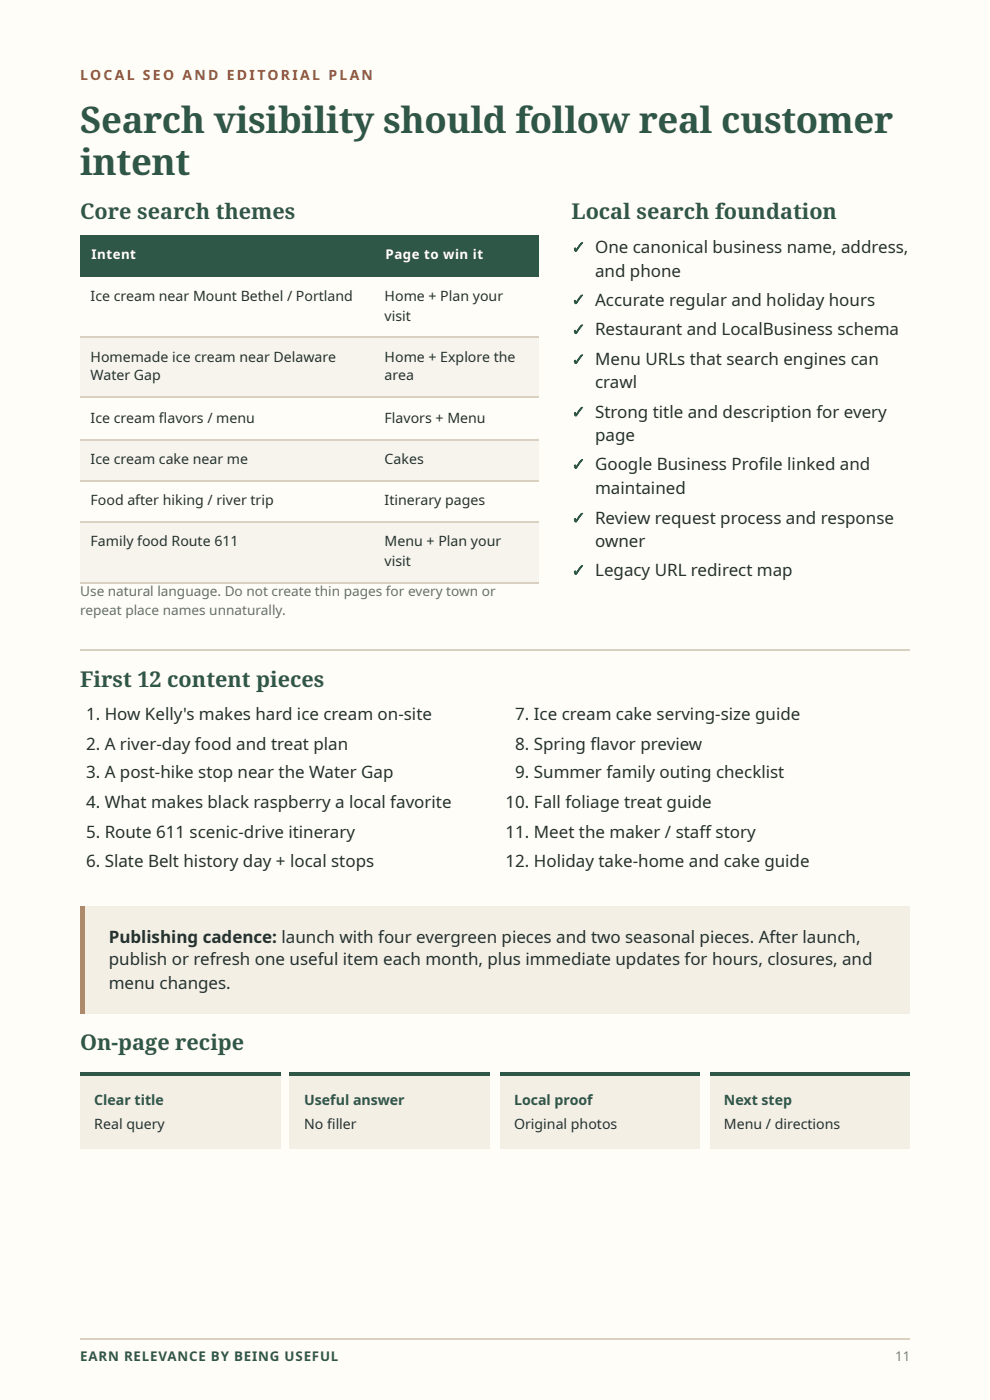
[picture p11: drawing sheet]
<svg xmlns="http://www.w3.org/2000/svg" width="210mm" height="297mm" viewBox="0 0 210 297" stroke-linecap="round" stroke-linejoin="round" font-family="sans-serif">
<defs><g id="words">
<g font-size="7.8" fill="#2f5748">
<text x="17" y="28.3">Search visibility should follow real customer</text>
<text x="17" y="37">intent</text>
</g>
<g font-size="4.6" fill="#2f5748">
<text x="17" y="46.6">Core search themes</text>
<text x="121.2" y="46.6">Local search foundation</text>
<text x="17" y="145.8">First 12 content pieces</text>
<text x="17" y="222.8">On-page recipe</text>
</g>
<g font-size="3.6" fill="#2f5748">
<text x="121.2" y="53.7">✓ One canonical business name, address,</text>
<text x="121.2" y="64.8">✓ Accurate regular and holiday hours</text>
<text x="121.2" y="71.2">✓ Restaurant and LocalBusiness schema</text>
<text x="121.2" y="77.5">✓ Menu URLs that search engines can</text>
<text x="121.2" y="88.6">✓ Strong title and description for every</text>
<text x="121.2" y="99.7">✓ Google Business Profi le linked and</text>
<text x="121.2" y="111.1">✓ Review request process and response</text>
<text x="121.2" y="122.2">✓ Legacy URL redirect map</text>
</g>
<g font-size="3.6" fill="#26322e">
<text x="126.2" y="58.7">and phone</text>
<text x="126.2" y="82.3">crawl</text>
<text x="126.2" y="93.7">page</text>
<text x="126.2" y="104.8">maintained</text>
<text x="126.2" y="116.2">owner</text>
<text x="18.2" y="152.7">1. How Kelly's makes hard ice cream on-site</text>
<text x="109.2" y="152.7">7. Ice cream cake serving-size guide</text>
<text x="18.2" y="159">2. A river-day food and treat plan</text>
<text x="109.2" y="159">8. Spring fl avor preview</text>
<text x="18.2" y="165.1">3. A post-hike stop near the Water Gap</text>
<text x="109.2" y="165.1">9. Summer family outing checklist</text>
<text x="18.2" y="171.5">4. What makes black raspberry a local favorite</text>
<text x="107.2" y="171.5">10. Fall foliage treat guide</text>
<text x="18.2" y="177.8">5. Route 611 scenic-drive itinerary</text>
<text x="107.2" y="177.8">11. Meet the maker / staff story</text>
<text x="18.2" y="183.9">6. Slate Belt history day + local stops</text>
<text x="107.2" y="183.9">12. Holiday take-home and cake guide</text>
<text x="23.1" y="204.8">publish or refresh one useful item each month, plus immediate updates for hours, closures, and</text>
<text x="23.1" y="209.8">menu changes.</text>
</g>
<text font-size="3.6" fill="#21342d" x="23.1" y="200">Publishing cadence: launch with four evergreen pieces and two seasonal pieces. After launch,</text>
<text font-size="3" fill="#9b4d35" x="17" y="16.9">LOCAL SEO AND EDITORIAL PLAN</text>
<g font-size="3" fill="#26322e">
<text x="19.2" y="63.8">Ice cream near Mount Bethel / Portland</text>
<text x="81.5" y="63.8">Home + Plan your</text>
<text x="81.5" y="68">visit</text>
<text x="19.2" y="76.7">Homemade ice cream near Delaware</text>
<text x="81.5" y="76.7">Home + Explore the</text>
<text x="19.2" y="80.7">Water Gap</text>
<text x="81.5" y="80.7">area</text>
<text x="19.2" y="89.7">Ice cream fl avors / menu</text>
<text x="81.5" y="89.7">Flavors + Menu</text>
<text x="19.2" y="98.4">Ice cream cake near me</text>
<text x="81.5" y="98.4">Cakes</text>
<text x="19.2" y="107.2">Food after hiking / river trip</text>
<text x="81.5" y="107.2">Itinerary pages</text>
<text x="19.2" y="115.9">Family food Route 611</text>
<text x="81.5" y="115.9">Menu + Plan your</text>
<text x="81.5" y="120.1">visit</text>
<text x="20" y="239.4">Real query</text>
<text x="64.5" y="239.4">No fi ller</text>
<text x="109" y="239.4">Original photos</text>
<text x="153.5" y="239.4">Menu / directions</text>
</g>
<g font-size="3" fill="#2f5748">
<text x="20" y="234.4">Clear title</text>
<text x="64.5" y="234.4">Useful answer</text>
<text x="109" y="234.4">Local proof</text>
<text x="153.5" y="234.4">Next step</text>
</g>
<g font-size="2.9" fill="#65716c">
<text x="17" y="126.5">Use natural language. Do not create thin pages for every town or</text>
<text x="17" y="130.4">repeat place names unnaturally.</text>
</g>
<g font-size="2.8" fill="#fff">
<text x="19.4" y="55">Intent</text>
<text x="81.7" y="55">Page to win it</text>
</g>
<text font-size="2.8" fill="#2f5748" x="17" y="288.7">EARN RELEVANCE BY BEING USEFUL</text>
<text font-size="2.8" fill="#7a817d" x="189.8" y="288.7">11</text>
</g></defs>
<path d="M0 0h209.9v297h-209.9z" fill="#fffdf8"/>
<path d="M16.9 138h176" fill="none" stroke="#d9d0c0" stroke-width=".26"/>
<path d="M16.9 192.4h176v22.7h-176z" fill="#f4efe4"/>
<path d="M16.9 192.4h1.1v22.7h-1.1z" fill="#b88958"/>
<g fill="#2f5748">
<path d="M16.9 50h62.5v8.7h-62.5z"/>
<path d="M79.4 50h34.9v8.7h-34.9z"/>
</g>
<g fill="#f7f4ed">
<path d="M16.9 71.4h62.5v13h-62.5z"/>
<path d="M79.4 71.4h34.9v13h-34.9z"/>
<path d="M16.9 93.1h62.5v8.8h-62.5z"/>
<path d="M79.4 93.1h34.9v8.8h-34.9z"/>
<path d="M16.9 110.9h62.5v12.9h-62.5z"/>
<path d="M79.4 110.9h34.9v12.9h-34.9z"/>
</g>
<path d="M16.9 71.6h97.4M16.9 84.3h97.4M16.9 93.3h97.4M16.9 102h97.4M16.9 110.7h97.4M16.9 123.7h97.4" fill="none" stroke="#d9d0c0" stroke-width=".26"/>
<path d="M16.9 227.5h42.6v16.2h-42.6z" fill="#f4efe4"/>
<path d="M16.9 227.5h42.6v.8h-42.6z" fill="#2f5748"/>
<path d="M61.4 227.5h42.6v16.2h-42.6z" fill="#f4efe4"/>
<path d="M61.4 227.5h42.6v.8h-42.6z" fill="#2f5748"/>
<path d="M106.1 227.5h42.3v16.2h-42.3z" fill="#f4efe4"/>
<path d="M106.1 227.5h42.3v.8h-42.3z" fill="#2f5748"/>
<path d="M150.5 227.5h42.4v16.2h-42.4z" fill="#f4efe4"/>
<path d="M150.5 227.5h42.4v.8h-42.4z" fill="#2f5748"/>
<path d="M16.9 284h176" fill="none" stroke="#d9d0c0" stroke-width=".26"/>
<use href="#words"/>
</svg>
